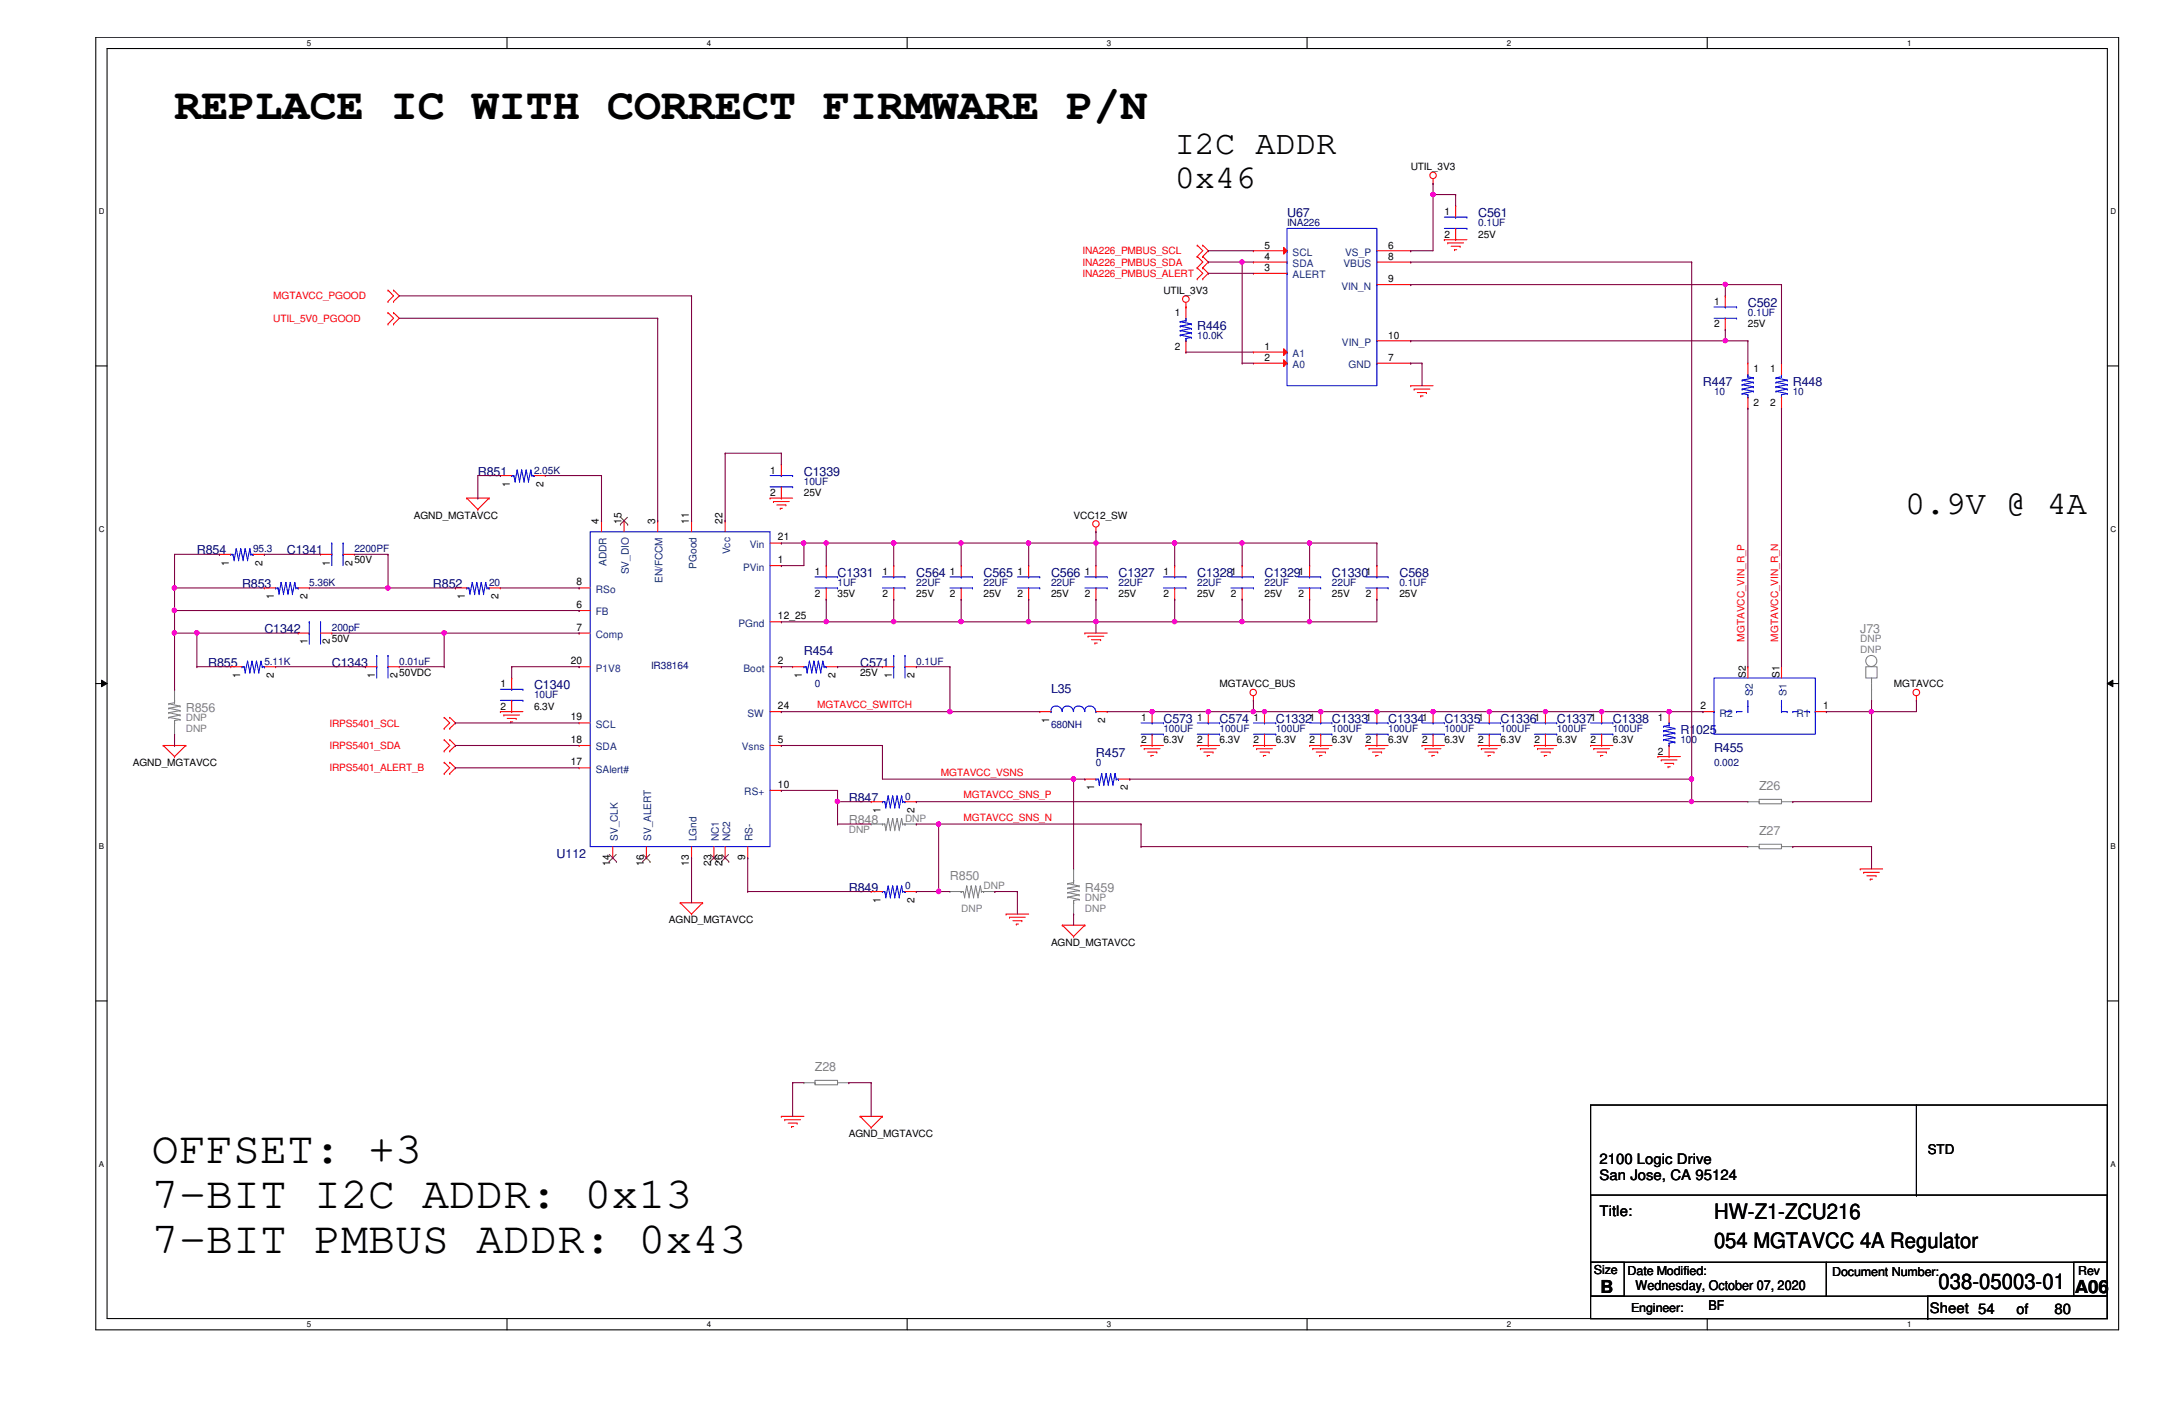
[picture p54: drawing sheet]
<svg xmlns="http://www.w3.org/2000/svg" width="432mm" height="279mm" viewBox="0 0 432 279" stroke-linecap="round" stroke-linejoin="round" font-family="sans-serif">
<defs><g id="words">
<g font-size="8.9">
<text x="34.7" y="23.7">REPLACE IC WITH CORRECT FIRMWARE P/N</text>
<text x="30.2" y="231.4">OFFSET: +3</text>
<text x="30.2" y="240.3">7-BIT I2C ADDR: 0x13</text>
<text x="30.2" y="249.2">7-BIT PMBUS ADDR: 0x43</text>
</g>
<g font-size="6.7">
<text x="233.6" y="30.6">I2C ADDR</text>
<text x="233.6" y="37.3">0x46</text>
<text x="378.9" y="102.1">0.9V @ 4A</text>
</g>
<g font-size="4.2">
<text x="340.9" y="242.4">HW-Z1-ZCU216</text>
<text x="340.9" y="248.2">054 MGTAVCC 4A Regulator</text>
<text x="385.6" y="256.4">038-05003-01</text>
</g>
<g font-size="3.6">
<text x="318.3" y="257">B</text>
<text x="412.7" y="257">A06</text>
</g>
<g font-size="2.9">
<text x="318.1" y="231.5">2100 Logic Drive</text>
<text x="318.1" y="234.7">San Jose, CA 95124</text>
<text x="318.1" y="241.8">Title:</text>
<text x="383.8" y="261">Sheet 54</text>
<text x="401.1" y="261.2">of</text>
<text x="408.6" y="261.2">80</text>
</g>
<g font-size="2.7">
<text x="383.4" y="229.5">STD</text>
<text x="325.3" y="256.6">Wednesday, October 07, 2020</text>
<text x="339.8" y="260.6">BF</text>
</g>
<g font-size="2.5" fill="#000080">
<text x="256" y="43.2">U67</text>
<text x="294" y="43.2">C561</text>
<text x="238.1" y="65.5">R446</text>
<text x="347.6" y="61.1">C562</text>
<text x="338.7" y="76.7">R447</text>
<text x="356.6" y="76.7">R448</text>
<text x="95" y="94.6">R851</text>
<text x="159.9" y="94.6">C1339</text>
<text x="39.2" y="110.2">R854</text>
<text x="57.1" y="110.2">C1341</text>
<text x="48.1" y="117">R853</text>
<text x="86.1" y="117">R852</text>
<text x="166.6" y="114.7">C1331</text>
<text x="182.2" y="114.7">C564</text>
<text x="195.6" y="114.7">C565</text>
<text x="209" y="114.7">C566</text>
<text x="222.5" y="114.7">C1327</text>
<text x="238.1" y="114.7">C1328</text>
<text x="251.5" y="114.7">C1329</text>
<text x="264.9" y="114.7">C1330</text>
<text x="278.3" y="114.7">C568</text>
<text x="52.6" y="125.9">C1342</text>
<text x="159.9" y="130.3">R454</text>
<text x="41.4" y="132.6">R855</text>
<text x="66" y="132.6">C1343</text>
<text x="106.2" y="137.1">C1340</text>
<text x="171.1" y="132.6">C571</text>
<text x="209" y="137.8">L35</text>
<text x="231.4" y="143.8">C573</text>
<text x="242.6" y="143.8">C574</text>
<text x="253.7" y="143.8">C1332</text>
<text x="264.9" y="143.8">C1333</text>
<text x="276.1" y="143.8">C1334</text>
<text x="287.3" y="143.8">C1335</text>
<text x="298.4" y="143.8">C1336</text>
<text x="309.6" y="143.8">C1337</text>
<text x="320.8" y="143.8">C1338</text>
<text x="334.2" y="146">R1025</text>
<text x="340.9" y="149.6">R455</text>
<text x="218" y="150.5">R457</text>
<text x="168.8" y="159.4">R847</text>
<text x="110.7" y="170.6">U112</text>
<text x="168.8" y="177.3">R849</text>
</g>
<g font-size="2.5" fill="#808080">
<text x="370" y="125.9">J73</text>
<text x="37" y="141.5">R856</text>
<text x="349.9" y="157.2">Z26</text>
<text x="168.8" y="163.9">R848</text>
<text x="349.9" y="166.1">Z27</text>
<text x="188.9" y="175">R850</text>
<text x="215.8" y="177.3">R459</text>
<text x="162.1" y="213.1">Z28</text>
</g>
<g font-size="2.5">
<text x="317" y="253.3">Size</text>
<text x="323.7" y="253.5">Date Modified:</text>
<text x="364.4" y="253.7">Document Number:</text>
<text x="413.3" y="253.5">Rev</text>
<text x="324.4" y="260.9">Engineer:</text>
</g>
<g font-size="2">
<text x="280.6" y="33.8">UTIL_3V3</text>
<text x="287.3" y="42.8">1</text>
<text x="287.3" y="47.2">2</text>
<text x="294" y="47.2">25V</text>
<text x="251.5" y="53.9">3</text>
<text x="251.5" y="51.7">4</text>
<text x="251.5" y="49.5">5</text>
<text x="276.1" y="49.5">6</text>
<text x="276.1" y="51.7">8</text>
<text x="231.4" y="58.4">UTIL_3V3</text>
<text x="276.1" y="56.2">9</text>
<text x="233.6" y="62.9">1</text>
<text x="340.9" y="60.7">1</text>
<text x="340.9" y="65.1">2</text>
<text x="347.6" y="65.1">25V</text>
<text x="233.6" y="69.6">2</text>
<text x="251.5" y="69.6">1</text>
<text x="251.5" y="71.8">2</text>
<text x="276.1" y="71.8">7</text>
<text x="276.1" y="67.4">10</text>
<text x="348.7" y="74">1</text>
<text x="352.1" y="74">1</text>
<text x="348.7" y="80.8">2</text>
<text x="352.1" y="80.8">2</text>
<text x="153.2" y="94.2">1</text>
<text x="101.4" y="96.8" transform="rotate(-90 101.4 96.8)">1</text>
<text x="108.1" y="96.8" transform="rotate(-90 108.1 96.8)">2</text>
<text x="153.2" y="98.6">2</text>
<text x="159.9" y="98.6">25V</text>
<text x="82.3" y="103.1">AGND_MGTAVCC</text>
<text x="119.1" y="104.2" transform="rotate(-90 119.1 104.2)">4</text>
<text x="123.6" y="104.2" transform="rotate(-90 123.6 104.2)">15</text>
<text x="130.3" y="104.2" transform="rotate(-90 130.3 104.2)">3</text>
<text x="137" y="104.2" transform="rotate(-90 137 104.2)">11</text>
<text x="143.7" y="104.2" transform="rotate(-90 143.7 104.2)">22</text>
<text x="154.7" y="107.5">21</text>
<text x="213.5" y="103.1">VCC12_SW</text>
<text x="45.5" y="112.5" transform="rotate(-90 45.5 112.5)">1</text>
<text x="52.2" y="112.5" transform="rotate(-90 52.2 112.5)">2</text>
<text x="65.6" y="112.5" transform="rotate(-90 65.6 112.5)">1</text>
<text x="70.1" y="112.5" transform="rotate(-90 70.1 112.5)">2</text>
<text x="70.5" y="112.1">50V</text>
<text x="154.7" y="112">1</text>
<text x="54.4" y="119.2" transform="rotate(-90 54.4 119.2)">1</text>
<text x="61.2" y="119.2" transform="rotate(-90 61.2 119.2)">2</text>
<text x="92.5" y="119.2" transform="rotate(-90 92.5 119.2)">1</text>
<text x="99.1" y="119.2" transform="rotate(-90 99.1 119.2)">2</text>
<text x="114.7" y="116.4">8</text>
<text x="162.1" y="114.3">1</text>
<text x="162.1" y="118.7">2</text>
<text x="166.6" y="118.7">35V</text>
<text x="175.5" y="114.3">1</text>
<text x="175.5" y="118.7">2</text>
<text x="182.2" y="118.7">25V</text>
<text x="188.9" y="114.3">1</text>
<text x="188.9" y="118.7">2</text>
<text x="195.6" y="118.7">25V</text>
<text x="202.4" y="114.3">1</text>
<text x="202.4" y="118.7">2</text>
<text x="209" y="118.7">25V</text>
<text x="215.8" y="114.3">1</text>
<text x="215.8" y="118.7">2</text>
<text x="222.5" y="118.7">25V</text>
<text x="231.4" y="114.3">1</text>
<text x="231.4" y="118.7">2</text>
<text x="238.1" y="118.7">25V</text>
<text x="244.8" y="114.3">1</text>
<text x="244.8" y="118.7">2</text>
<text x="251.5" y="118.7">25V</text>
<text x="258.2" y="114.3">1</text>
<text x="258.2" y="118.7">2</text>
<text x="264.9" y="118.7">25V</text>
<text x="271.7" y="114.3">1</text>
<text x="271.7" y="118.7">2</text>
<text x="278.3" y="118.7">25V</text>
<text x="114.7" y="125.4">7</text>
<text x="114.7" y="120.9">6</text>
<text x="154.7" y="123.1">12_25</text>
<text x="61.2" y="128.1" transform="rotate(-90 61.2 128.1)">1</text>
<text x="65.6" y="128.1" transform="rotate(-90 65.6 128.1)">2</text>
<text x="66" y="127.7">50V</text>
<text x="47.8" y="134.8" transform="rotate(-90 47.8 134.8)">1</text>
<text x="54.4" y="134.8" transform="rotate(-90 54.4 134.8)">2</text>
<text x="74.5" y="134.8" transform="rotate(-90 74.5 134.8)">1</text>
<text x="79" y="134.8" transform="rotate(-90 79 134.8)">2</text>
<text x="79.4" y="134.4">50VDC</text>
<text x="99.5" y="136.7">1</text>
<text x="113.5" y="132.1">20</text>
<text x="154.7" y="132.1">2</text>
<text x="159.5" y="134.8" transform="rotate(-90 159.5 134.8)">1</text>
<text x="166.2" y="134.8" transform="rotate(-90 166.2 134.8)">2</text>
<text x="171.1" y="134.4">25V</text>
<text x="177.4" y="134.8" transform="rotate(-90 177.4 134.8)">1</text>
<text x="181.9" y="134.8" transform="rotate(-90 181.9 134.8)">2</text>
<text x="242.6" y="136.7">MGTAVCC_BUS</text>
<text x="347.3" y="134.8" transform="rotate(-90 347.3 134.8)">S2</text>
<text x="353.9" y="134.8" transform="rotate(-90 353.9 134.8)">S1</text>
<text x="376.7" y="136.7">MGTAVCC</text>
<text x="99.5" y="141.1">2</text>
<text x="106.2" y="141.1">6.3V</text>
<text x="113.5" y="143.3">19</text>
<text x="154.7" y="141">24</text>
<text x="208.7" y="143.8" transform="rotate(-90 208.7 143.8)">1</text>
<text x="219.8" y="143.8" transform="rotate(-90 219.8 143.8)">2</text>
<text x="226.9" y="143.3">1</text>
<text x="238.1" y="143.3">1</text>
<text x="249.3" y="143.3">1</text>
<text x="260.5" y="143.3">1</text>
<text x="271.7" y="143.3">1</text>
<text x="282.8" y="143.3">1</text>
<text x="294" y="143.3">1</text>
<text x="305.2" y="143.3">1</text>
<text x="316.4" y="143.3">1</text>
<text x="329.7" y="143.3">1</text>
<text x="338.2" y="141">2</text>
<text x="362.6" y="141">1</text>
<text x="113.5" y="147.7">18</text>
<text x="154.7" y="147.7">5</text>
<text x="226.9" y="147.8">2</text>
<text x="231.4" y="147.8">6.3V</text>
<text x="238.1" y="147.8">2</text>
<text x="242.6" y="147.8">6.3V</text>
<text x="249.3" y="147.8">2</text>
<text x="253.7" y="147.8">6.3V</text>
<text x="260.5" y="147.8">2</text>
<text x="264.9" y="147.8">6.3V</text>
<text x="271.7" y="147.8">2</text>
<text x="276.1" y="147.8">6.3V</text>
<text x="282.8" y="147.8">2</text>
<text x="287.3" y="147.8">6.3V</text>
<text x="294" y="147.8">2</text>
<text x="298.4" y="147.8">6.3V</text>
<text x="305.2" y="147.8">2</text>
<text x="309.6" y="147.8">6.3V</text>
<text x="316.4" y="147.8">2</text>
<text x="320.8" y="147.8">6.3V</text>
<text x="26.4" y="152.3">AGND_MGTAVCC</text>
<text x="113.5" y="152.2">17</text>
<text x="329.7" y="150.1">2</text>
<text x="154.7" y="156.7">10</text>
<text x="175.1" y="161.6" transform="rotate(-90 175.1 161.6)">1</text>
<text x="181.9" y="161.6" transform="rotate(-90 181.9 161.6)">2</text>
<text x="217.6" y="157.2" transform="rotate(-90 217.6 157.2)">1</text>
<text x="224.3" y="157.2" transform="rotate(-90 224.3 157.2)">2</text>
<text x="121.4" y="172.1" transform="rotate(-90 121.4 172.1)">14</text>
<text x="128.1" y="172.1" transform="rotate(-90 128.1 172.1)">16</text>
<text x="137" y="172.1" transform="rotate(-90 137 172.1)">13</text>
<text x="141.5" y="172.1" transform="rotate(-90 141.5 172.1)">23</text>
<text x="143.7" y="172.1" transform="rotate(-90 143.7 172.1)">26</text>
<text x="148.2" y="171" transform="rotate(-90 148.2 171)">9</text>
<text x="175.1" y="179.5" transform="rotate(-90 175.1 179.5)">1</text>
<text x="181.9" y="179.5" transform="rotate(-90 181.9 179.5)">2</text>
<text x="133.1" y="183.6">AGND_MGTAVCC</text>
<text x="209" y="188">AGND_MGTAVCC</text>
<text x="168.8" y="226.1">AGND_MGTAVCC</text>
</g>
<g font-size="2" fill="#000080">
<text x="256" y="45">INA226</text>
<text x="294" y="45">0.1UF</text>
<text x="347.6" y="62.9">0.1UF</text>
<text x="238.1" y="67.4">10.0K</text>
<text x="340.9" y="78.5">10</text>
<text x="356.6" y="78.5">10</text>
<text x="106.2" y="94.2">2.05K</text>
<text x="159.9" y="96.4">10UF</text>
<text x="50.3" y="109.8">95.3</text>
<text x="70.5" y="109.8">2200PF</text>
<text x="61.5" y="116.5">5.36K</text>
<text x="97.3" y="116.5">20</text>
<text x="166.6" y="116.5">1UF</text>
<text x="182.2" y="116.5">22UF</text>
<text x="195.6" y="116.5">22UF</text>
<text x="209" y="116.5">22UF</text>
<text x="222.5" y="116.5">22UF</text>
<text x="238.1" y="116.5">22UF</text>
<text x="251.5" y="116.5">22UF</text>
<text x="264.9" y="116.5">22UF</text>
<text x="278.3" y="116.5">0.1UF</text>
<text x="66" y="125.5">200pF</text>
<text x="52.6" y="132.2">5.11K</text>
<text x="79.4" y="132.2">0.01uF</text>
<text x="129.5" y="133.1">IR38164</text>
<text x="162.1" y="136.7">0</text>
<text x="182.2" y="132.2">0.1UF</text>
<text x="106.2" y="138.9">10UF</text>
<text x="209" y="144.7">680NH</text>
<text x="231.4" y="145.6">100UF</text>
<text x="242.6" y="145.6">100UF</text>
<text x="253.7" y="145.6">100UF</text>
<text x="264.9" y="145.6">100UF</text>
<text x="276.1" y="145.6">100UF</text>
<text x="287.3" y="145.6">100UF</text>
<text x="298.4" y="145.6">100UF</text>
<text x="309.6" y="145.6">100UF</text>
<text x="320.8" y="145.6">100UF</text>
<text x="334.2" y="147.8">100</text>
<text x="218" y="152.3">0</text>
<text x="340.9" y="152.3">0.002</text>
<text x="180" y="159">0</text>
<text x="180" y="176.9">0</text>
</g>
<g font-size="2" fill="#f00">
<text x="215.3" y="50.6">INA226_PMBUS_SCL</text>
<text x="215.3" y="52.8">INA226_PMBUS_SDA</text>
<text x="54.4" y="59.5">MGTAVCC_PGOOD</text>
<text x="215.3" y="55.1">INA226_PMBUS_ALERT</text>
<text x="54.4" y="64">UTIL_5V0_PGOOD</text>
<text x="347" y="127.6" transform="rotate(-90 347 127.6)">MGTAVCC_VIN_R_P</text>
<text x="353.7" y="127.6" transform="rotate(-90 353.7 127.6)">MGTAVCC_VIN_R_N</text>
<text x="162.6" y="140.8">MGTAVCC_SWITCH</text>
<text x="65.5" y="144.5">IRPS5401_SCL</text>
<text x="65.5" y="148.9">IRPS5401_SDA</text>
<text x="65.5" y="153.4">IRPS5401_ALERT_B</text>
<text x="187.2" y="154.3">MGTAVCC_VSNS</text>
<text x="191.6" y="158.7">MGTAVCC_SNS_P</text>
<text x="191.6" y="163.2">MGTAVCC_SNS_N</text>
</g>
<g font-size="2" fill="#004080">
<text x="257.1" y="53.1">SDA</text>
<text x="257.1" y="50.8">SCL</text>
<text x="267.2" y="53.1">VBUS</text>
<text x="267.5" y="50.8">VS_P</text>
<text x="257.1" y="55.3">ALERT</text>
<text x="266.8" y="57.6">VIN_N</text>
<text x="257.1" y="71">A1</text>
<text x="266.9" y="68.7">VIN_P</text>
<text x="257.1" y="73.2">A0</text>
<text x="268.2" y="73.2">GND</text>
<text x="120.6" y="112.5" transform="rotate(-90 120.6 112.5)">ADDR</text>
<text x="138.5" y="113.1" transform="rotate(-90 138.5 113.1)">PGood</text>
<text x="145.2" y="110.2" transform="rotate(-90 145.2 110.2)">Vcc</text>
<text x="147.8" y="113.5">PVin</text>
<text x="149.1" y="109">Vin</text>
<text x="118.5" y="117.9">RSo</text>
<text x="125.1" y="114.2" transform="rotate(-90 125.1 114.2)">SV_DIO</text>
<text x="131.8" y="116" transform="rotate(-90 131.8 116)">EN/FCCM</text>
<text x="118.5" y="122.4">FB</text>
<text x="146.9" y="124.6">PGnd</text>
<text x="118.5" y="126.9">Comp</text>
<text x="118.5" y="133.6">P1V8</text>
<text x="147.9" y="133.6">Boot</text>
<text x="148.7" y="142.5">SW</text>
<text x="342" y="142.5">R2</text>
<text x="348.6" y="138.4" transform="rotate(-90 348.6 138.4)">S2</text>
<text x="355.3" y="138.4" transform="rotate(-90 355.3 138.4)">S1</text>
<text x="357.3" y="142.5">R1</text>
<text x="118.5" y="144.7">SCL</text>
<text x="118.5" y="149.2">SDA</text>
<text x="147.5" y="149.2">Vsns</text>
<text x="118.5" y="153.7">SAlert#</text>
<text x="148" y="158.2">RS+</text>
<text x="122.9" y="167.3" transform="rotate(-90 122.9 167.3)">SV_CLK</text>
<text x="129.5" y="167.3" transform="rotate(-90 129.5 167.3)">SV_ALERT</text>
<text x="138.5" y="167.3" transform="rotate(-90 138.5 167.3)">LGnd</text>
<text x="143" y="167.3" transform="rotate(-90 143 167.3)">NC1</text>
<text x="145.2" y="167.3" transform="rotate(-90 145.2 167.3)">NC2</text>
<text x="149.7" y="167.3" transform="rotate(-90 149.7 167.3)">RS-</text>
</g>
<g font-size="2" fill="#808080">
<text x="370" y="127.7">DNP</text>
<text x="370" y="129.9">DNP</text>
<text x="37" y="143.3">DNP</text>
<text x="37" y="145.6">DNP</text>
<text x="168.8" y="165.7">DNP</text>
<text x="180" y="163.4">DNP</text>
<text x="195.6" y="176.9">DNP</text>
<text x="215.8" y="179.1">DNP</text>
<text x="191.2" y="181.4">DNP</text>
<text x="215.8" y="181.4">DNP</text>
</g>
<g font-size="1.6">
<text x="61" y="9.1">5</text>
<text x="140.6" y="9.1">4</text>
<text x="220.2" y="9.1">3</text>
<text x="299.7" y="9.1">2</text>
<text x="379.3" y="9.1">1</text>
<text x="19.6" y="42.6">D</text>
<text x="419.7" y="42.6">D</text>
<text x="19.6" y="105.7">C</text>
<text x="419.7" y="105.7">C</text>
<text x="19.6" y="168.9">B</text>
<text x="419.7" y="168.9">B</text>
<text x="19.6" y="232">A</text>
<text x="419.7" y="232">A</text>
<text x="61" y="263.9">5</text>
<text x="140.6" y="263.9">4</text>
<text x="220.2" y="263.9">3</text>
<text x="299.7" y="263.9">2</text>
<text x="379.3" y="263.9">1</text>
</g>
</g></defs>
<path d="M19.1 7.4h402.3v257.1h-402.3zM21.3 9.7h397.8v252.5h-397.8z" fill="none" stroke="#000" stroke-width=".21"/>
<g fill="#fff">
<path d="M61 7.7h.9v1.7h-.9z"/>
<path d="M61 262.5h.9v1.7h-.9z"/>
</g>
<path d="M100.8 7.4v2.3M100.8 262.2v2.3" fill="none" stroke="#000" stroke-width=".21"/>
<g fill="#fff">
<path d="M140.6 7.7h.9v1.7h-.9z"/>
<path d="M140.6 262.5h.9v1.7h-.9z"/>
</g>
<path d="M180.4 7.4v2.3M180.4 262.2v2.3" fill="none" stroke="#000" stroke-width=".21"/>
<g fill="#fff">
<path d="M220.2 7.7h.9v1.7h-.9z"/>
<path d="M220.2 262.5h.9v1.7h-.9z"/>
</g>
<path d="M260 7.4v2.3M260 262.2v2.3" fill="none" stroke="#000" stroke-width=".21"/>
<g fill="#fff">
<path d="M299.7 7.7h.9v1.7h-.9z"/>
<path d="M299.7 262.5h.9v1.7h-.9z"/>
</g>
<path d="M339.6 7.4v2.3M339.6 262.2v2.3" fill="none" stroke="#000" stroke-width=".21"/>
<g fill="#fff">
<path d="M379.3 7.7h.9v1.7h-.9z"/>
<path d="M379.3 262.5h.9v1.7h-.9z"/>
<path d="M19.6 41.2h1.2v1.8h-1.2z"/>
<path d="M419.7 41.2h1.2v1.8h-1.2z"/>
<path d="M19.6 104.3h1.2v1.8h-1.2z"/>
<path d="M419.7 104.3h1.2v1.8h-1.2z"/>
</g>
<path d="M19.1 72.8h2.2M419.1 72.8h2.3" fill="none" stroke="#000" stroke-width=".21"/>
<g fill="#fff">
<path d="M19.6 167.5h1.1v1.7h-1.1z"/>
<path d="M419.7 167.5h1.1v1.7h-1.1z"/>
</g>
<path d="M19.1 135.9h2.2M419.1 135.9h2.3" fill="none" stroke="#000" stroke-width=".21"/>
<path d="M20.2 135.3l1.1 .6-1.1 .7zM419.1 135.9l1.1-.6v1.3z" fill="#000"/>
<path d="M20.2 135.3l1.1 .6-1.1 .7zM419.1 135.9l1.1-.6v1.3z" fill="none" stroke="#000" stroke-width=".2"/>
<g fill="#fff">
<path d="M19.6 230.6h1.1v1.8h-1.1z"/>
<path d="M419.7 230.6h1.1v1.8h-1.1z"/>
</g>
<g fill="none" stroke="#000" stroke-width=".21">
<path d="M19.1 199.1h2.2M419.1 199.1h2.3M316.4 219.8h102.7v42.4h-102.7zM381.2 219.8v17.9M316.4 237.7h102.7v13.3h-102.7zM381.2 237.7h.1M316.4 251h46.9v6.8h-46.9zM316.4 251h6.6v6.8h-6.6zM363.3 251h55.8v6.8h-55.8zM383.4 257.8h35.7v4.4h-35.7zM412.5 251h6.6v6.8h-6.6zM316.4 262.2h67"/>
<path d="M383.4 262.2h.1"/>
</g>
<g fill="none" stroke="#f00" stroke-width=".21">
<path d="M285 36.5h.1M285 35.6v.9M77.2 59.9h.1M77.2 57.7h.1M77.2 57.7l1.1 1.1-1.1 1.1M78.3 57.7h.1M78.3 59.9h.1M78.3 57.7l1.1 1.1-1.1 1.1M238.1 51h.1M238.1 48.8h.1M238.1 53.3h.1M238.1 55.5h.1"/>
<path d="M238.1 48.8l1.1 1.1-1.1 1.1M238.1 51l1.1 1.1-1.1 1.2M238.1 53.3l1.1 1.1-1.1 1.1M239.2 48.8h.1M239.2 51h.1M239.2 53.3h.1M239.2 55.5h.1M239.2 48.8l1.1 1.1-1.1 1.1M239.2 51l1.1 1.1-1.1 1.2M239.2 53.3l1.1 1.1-1.1 1.1M287.3 47.7h.1M287.3 47.7h4.5"/>
<path d="M288 48.3h.1M288 48.3h3.1M288.6 49h1.8M289.3 49.7h.1M289.3 49.7h.4M289.5 40.9h.1M289.5 47.7h.1M289.5 40.9v2.3M289.5 45.4v2.3M290.4 49h.1M77.2 64.4h.1M77.2 62.2h.1"/>
<path d="M77.2 62.2l1.1 1.1-1.1 1.1M78.3 62.2h.1M78.3 64.4h.1M78.3 62.2l1.1 1.1-1.1 1.1M235.9 61h.1M235.9 70h.1M235.9 60.2v3.1M235.9 67.8v2.2M280.6 76.7h.1M280.6 76.7h4.4M281.3 77.4h.1M281.3 77.4h3.1"/>
<path d="M281.9 78.1h1.8M282.6 78.7h.1M282.6 78.7h.4M283.7 78.1h.1M347.6 72.2h.1M347.6 72.2v2.3M347.6 79v2.2M354.3 72.2h.1M354.3 72.2v2.3M354.3 79v2.2M92.8 99.1h.1M92.8 99.1h4.5"/>
<path d="M92.8 99.1l2.2 2.2M97.3 99.1h.1M97.3 99.1l-2.3 2.2M99.5 94.6h.1M99.5 94.6h2.3M106.2 94.6h2.3M108.5 94.6h.1M153.2 99.1h.1M153.2 99.1h4.4M153.8 99.7h.1M153.8 99.7h3.2M155.4 92.4h.1"/>
<path d="M155.4 99.1h.1M155.4 92.4v2.2M155.4 96.8v2.3M347.6 81.2h.1M354.3 81.2h.1M43.6 110.2h.1M43.6 110.2h2.3M50.3 110.2h2.3M52.6 116.9h.1M52.6 110.2h.1M52.6 116.9h2.2M59.3 116.9h2.2"/>
<path d="M61.5 116.9h.1M95 101.3h.1M115.2 116.9h.1M115.2 116.9h2.2M119.6 103.5h.1M119.6 103.5v2.2M124.1 103.5h.1M124.1 103.5v2.2M130.8 103.5h.1M130.8 103.5v2.2M137.5 103.5h.1M137.5 103.5v2.2"/>
<path d="M144.2 103.5h.1M144.2 103.5v2.2M153.2 108h2.2M153.2 112.5h2.2M154.5 100.4h1.8M155.2 101.1h.1M155.2 101.1h.4M155.4 108h.1M155.4 112.5h.1M156.3 100.4h.1M164.3 112.5h.1M164.3 119.2h.1"/>
<path d="M164.3 112.5v2.2M164.3 116.9v2.3M177.8 112.5h.1M177.8 119.2h.1M177.8 112.5v2.2M177.8 116.9v2.3M191.2 112.5h.1M191.2 119.2h.1M191.2 112.5v2.2M191.2 116.9v2.3M204.6 112.5h.1M204.6 119.2h.1"/>
<path d="M204.6 112.5v2.2M204.6 116.9v2.3M218 105.7h.1M218 104.9v.8M233.6 112.5h.1M233.6 119.2h.1M233.6 112.5v2.2M233.6 116.9v2.3M247.1 112.5h.1M247.1 119.2h.1M247.1 112.5v2.2M247.1 116.9v2.3"/>
<path d="M45.9 132.6h.1M45.9 132.6h2.2M52.6 132.6h2.2M54.8 132.6h.1M59.3 125.9h.1M59.3 125.9h2.2M63.8 125.9h2.2M66 125.9h.1M101.8 134.8h.1M101.8 134.8v2.3M101.8 139.3v2.2M115.2 125.9h.1"/>
<path d="M115.2 121.4h.1M115.2 132.6h.1M115.2 125.9h2.2M115.2 121.4h2.2M115.2 132.6h2.2M153.2 123.7h2.2M153.2 132.6h2.2M155.4 123.7h.1M155.4 132.6h.1M175.5 132.6h.1M175.5 132.6h2.3M180 132.6h2.2"/>
<path d="M182.2 132.6h.1M215.8 125.9h.1M215.8 125.9h4.4M216.4 126.5h.1M216.4 126.5h3.1M217.1 127.2h1.8M217.8 127.9h.1M217.8 127.9h.4M218.9 127.2h.1M249.3 139.3h.1M249.3 138.4v.9M381.2 139.3h.1"/>
<path d="M381.2 138.4v.9M32.5 148.3h.1M32.5 148.3h4.5M32.5 148.3l2.2 2.2M34.7 150.5h.1M37 148.3h.1M37 148.3l-2.3 2.2M88.3 144.9h.1M88.3 142.7h.1M88.3 149.4h.1M88.3 147.1h.1M88.3 153.8h.1"/>
<path d="M88.3 151.6h.1M88.3 142.7l1.2 1.1-1.2 1.1M88.3 147.1l1.2 1.2-1.2 1.1M88.3 151.6l1.2 1.1-1.2 1.1M89.5 142.7h.1M89.5 144.9h.1M89.5 147.1h.1M89.5 149.4h.1M89.5 151.6h.1M89.5 153.8h.1M89.5 142.7l1.1 1.1-1.1 1.1M89.5 147.1l1.1 1.2-1.1 1.1"/>
<path d="M89.5 151.6l1.1 1.1-1.1 1.1M99.5 141.5h.1M99.5 141.5h4.5M100.2 142.2h.1M100.2 142.2h3.1M100.9 142.9h1.8M101.6 143.6h.1M101.6 143.6h.4M101.8 141.5h.1M102.7 142.9h.1M115.2 143.8h.1M115.2 148.3h.1"/>
<path d="M115.2 152.7h.1M115.2 148.3h2.2M115.2 143.8h2.2M115.2 152.7h2.2M153.2 148.3h2.2M153.2 141.5h2.2M153.2 157.2h2.2M155.4 148.3h.1M155.4 157.2h.1M155.4 141.5h.1M173.3 159.4h.1M173.3 159.4h2.2"/>
<path d="M180 159.4h2.2M182.2 159.4h.1M226.9 148.3h.1M226.9 148.3h4.5M227.6 148.9h.1M227.6 148.9h3.1M228.3 149.6h1.8M228.9 150.2h.1M228.9 150.2h.5M229.2 141.5h.1M229.2 148.3h.1M229.2 141.5v2.3"/>
<path d="M229.2 146v2.3M230.1 149.6h.1M238.1 148.3h.1M238.1 148.3h4.5M238.8 148.9h.1M238.8 148.9h3.1M239.4 149.6h1.9M240.1 150.2h.1M240.1 150.2h.5M240.3 141.5h.1M240.3 148.3h.1M240.3 141.5v2.3"/>
<path d="M240.3 146v2.3M241.3 149.6h.1M249.3 148.3h.1M249.3 148.3h4.4M249.9 148.9h.1M249.9 148.9h3.2M250.6 149.6h1.8M251.3 150.2h.1M251.3 150.2h.5M251.5 141.5h.1M251.5 148.3h.1M251.5 141.5v2.3"/>
<path d="M251.5 146v2.3M252.4 149.6h.1M260.5 148.3h.1M260.5 148.3h4.4M261.1 148.9h.1M261.1 148.9h3.1M261.8 149.6h1.8M262.5 150.2h.1M262.5 150.2h.4M262.7 141.5h.1M262.7 148.3h.1M262.7 141.5v2.3"/>
<path d="M262.7 146v2.3M263.6 149.6h.1M271.7 148.3h.1M271.7 148.3h4.4M272.3 148.9h.1M272.3 148.9h3.1M273 149.6h1.8M273.6 150.2h.1M273.6 150.2h.5M273.9 141.5h.1M273.9 148.3h.1M273.9 141.5v2.3"/>
<path d="M273.9 146v2.3M274.8 149.6h.1M282.8 148.3h.1M282.8 148.3h4.5M283.5 148.9h.1M283.5 148.9h3.1M284.1 149.6h1.9M284.8 150.2h.1M284.8 150.2h.5M286 149.6h.1M294 148.3h.1M294 148.3h4.5"/>
<path d="M294.6 148.9h.1M294.6 148.9h3.2M295.3 149.6h1.8M296 150.2h.1M296 150.2h.5M297.1 149.6h.1M305.2 148.3h.1M305.2 148.3h4.4M305.8 148.9h.1M305.8 148.9h3.1M306.5 149.6h1.8M307.2 150.2h.1"/>
<path d="M307.2 150.2h.4M307.4 141.5h.1M307.4 148.3h.1M307.4 141.5v2.3M307.4 146v2.3M308.3 149.6h.1M316.4 148.3h.1M316.4 148.3h4.4M317 148.9h.1M317 148.9h3.1M317.7 149.6h1.8M318.3 150.2h.1"/>
<path d="M318.3 150.2h.5M319.5 149.6h.1M329.7 150.5h.1M329.7 150.5h4.5M330.4 151.1h.1M330.4 151.1h3.1M331.1 151.8h1.8M331.8 152.5h.1M331.8 152.5h.4M332 141.5h.1M332 150.5h.1M332 141.5v2.3"/>
<path d="M332 148.3v2.2M332.9 151.8h.1M121.9 170.6h.1M121.9 168.4v2.2M128.6 170.6h.1M128.6 168.4v2.2M135.3 179.5h.1M135.3 179.5h4.4M135.3 179.5l2.2 2.3M137.5 170.6h.1M137.5 168.4v2.2M139.7 179.5h.1"/>
<path d="M139.7 179.5l-2.2 2.3M142 170.6h.1M142 168.4v2.2M144.2 170.6h.1M144.2 168.4v2.2M148.7 170.6h.1M148.7 168.4v2.2M370 172.8h.1M370 172.8h4.4M370.7 173.5h.1M370.7 173.5h3.1M371.3 174.2h1.8"/>
<path d="M372 174.8h.1M372 174.8h.4M373.1 174.2h.1M137.5 181.8h.1M200.1 181.8h.1M200.1 181.8h4.5M200.8 182.4h.1M200.8 182.4h3.1M201.5 183.1h1.7M202.1 183.8h.1M202.1 183.8h.5M203.2 183.1h.1"/>
<path d="M211.3 184h.1M211.3 184h4.5M211.3 184l2.2 2.2M213.5 186.2h.1M215.8 184h.1M215.8 184l-2.3 2.2M155.4 222h.1M155.4 222h4.5M156.1 222.7h.1M156.1 222.7h3.1M156.8 223.4h1.7M157.4 224h.1"/>
<path d="M157.4 224h.5M158.5 223.4h.1M171.1 222h.1M171.1 222h4.4M171.1 222l2.2 2.2M173.3 224.2h.1M175.5 222h.1M175.5 222l-2.2 2.2"/>
<circle cx="285" cy="34.9" r=".64"/>
<circle cx="235.9" cy="59.5" r=".66"/>
<circle cx="218" cy="104.2" r=".64"/>
<circle cx="249.3" cy="137.7" r=".64"/>
<circle cx="381.1" cy="137.7" r=".66"/>
</g>
<g fill="none" stroke="#808080" stroke-width=".21">
<path d="M33.6 140h.1M33.6 140l2.2 .4M34.7 139.3h.1M34.7 139.7h.1M34.7 137.1h.1M34.7 137.1v2.6M34.7 139.7l-1.1 .3M371.1 132.6h2.2v2.2h-2.2zM372.2 137.1h.1M372.2 134.8h.1M372.2 139.3h.1M372.2 134.8v4.5"/>
<path d="M33.6 142.7h.1M33.6 141.7h.1M33.6 140.8h.1M33.6 142.7l2.2 .4M33.6 141.7l2.2 .5M33.6 140.8l2.2 .5M34.7 143.8h.1M34.7 143.3h.1M34.7 146h.1M34.7 143.3v2.7M35.8 140.4h.1M35.8 143.1h.1"/>
<path d="M35.8 142.2h.1M35.8 141.3h.1M35.8 143.1l-1.1 .2M35.8 142.2l-2.2 .5M35.8 141.3l-2.2 .4M35.8 140.4l-2.2 .4M188.9 177.3h.1M188.9 177.3h2.7M191.2 177.3h.1M191.6 177.3h.1M191.6 177.3l.3 1.1M191.9 178.4h.1"/>
<path d="M192.3 176.2h.1M192.3 176.2l-.4 2.2M192.3 176.2l.4 2.2M192.7 178.4h.1M193.2 176.2h.1M193.2 176.2l.4 2.2M193.2 176.2l-.5 2.2M193.6 178.4h.1M194.1 176.2h.1M194.1 176.2l.4 2.2M194.1 176.2l-.5 2.2M194.5 178.4h.1"/>
<path d="M195 176.2h.1M195 176.2l.2 1.1M195 176.2l-.5 2.2M195.2 177.3h.1M195.2 177.3h2.7M195.6 177.3h.1M197.9 177.3h.1M212.4 178.4h.1M212.4 177.5h.1M212.4 176.6h.1M212.4 175.7h.1M212.4 175.7l2.2 .5"/>
<path d="M212.4 178.4l2.2 .5M212.4 177.5l2.2 .5M212.4 176.6l2.2 .5M213.5 175h.1M213.5 179.5h.1M213.5 179.1h.1M213.5 175.5h.1M213.5 172.8h.1M213.5 172.8v2.7M213.5 179.1v2.7M213.5 175.5l-1.1 .2M214.6 176.2h.1"/>
<path d="M214.6 178.9h.1M214.6 178h.1M214.6 177.1h.1M214.6 178.9l-1.1 .2M214.6 178l-2.2 .4M214.6 177.1l-2.2 .4M214.6 176.2l-2.2 .4M213.5 181.8h.1M159.9 215.3h.1M159.9 215.3h2.2M162.1 214.8h4.5v.9h-4.5zM162.1 215.3h.1"/>
<path d="M166.6 215.3h.1M166.6 215.3h2.2M168.8 215.3h.1"/>
<circle cx="372.2" cy="131.4" r="1.1"/>
</g>
<g fill="none" stroke="#00f" stroke-width=".21">
<path d="M256 45.4h17.9v31.3h-17.9zM256 54.4h.1M256 52.1h.1M256 49.9h.1M273.9 56.6h.1M273.9 52.1h.1M273.9 49.9h.1M287.3 45.4h4.5M287.3 43.2h4.5M289.5 45.4h.1M289.5 43.2h.1M291.8 45.4h.1"/>
<path d="M291.8 43.2h.1M234.7 66.6h.1M234.7 65.7h.1M234.7 64.9h.1M234.7 64h.1M234.7 64l2.3 .4M234.7 66.6l2.3 .5M234.7 65.7l2.3 .5M234.7 64.9l2.3 .4M235.9 63.3h.1M235.9 67.8h.1M235.9 67.3h.1"/>
<path d="M235.9 63.8h.1M235.9 63.3v.5M235.9 67.3v.5M235.9 63.8l-1.2 .2M237 64.4h.1M237 67.1h.1M237 66.2h.1M237 65.3h.1M237 67.1l-1.1 .2M237 66.2l-2.3 .4M237 65.3l-2.3 .4M237 64.4l-2.3 .5"/>
<path d="M256 70h.1M256 72.2h.1M273.9 67.8h.1M273.9 72.2h.1M346.5 75.6h.1M346.5 78.3h.1M346.5 77.4h.1M346.5 76.5h.1M346.5 78.3l1.1 .2M346.5 77.4l2.2 .4M346.5 76.5l2.2 .4M346.5 75.6l2.2 .4"/>
<path d="M347.6 74.5h.1M347.6 79h.1M347.6 78.5h.1M347.6 74.9h.1M347.6 74.5v.4M347.6 78.5v.5M347.6 74.9l1.1 .2M348.7 77.8h.1M348.7 76.9h.1M348.7 76h.1M348.7 75.1h.1M348.7 75.1l-2.2 .5"/>
<path d="M348.7 77.8l-2.2 .5M348.7 76.9l-2.2 .5M348.7 76l-2.2 .5M353.2 77.8h.1M353.2 76.9h.1M353.2 76h.1M353.2 75.1h.1M353.2 75.1l2.3 .5M353.2 77.8l2.3 .5M353.2 76.9l2.3 .5M353.2 76l2.3 .5M354.3 74.5h.1"/>
<path d="M354.3 79h.1M354.3 78.5h.1M354.3 74.9h.1M354.3 74.5v.4M354.3 78.5v.5M354.3 74.9l-1.1 .2M355.5 75.6h.1M355.5 78.3h.1M355.5 77.4h.1M355.5 76.5h.1M355.5 78.3l-1.2 .2M355.5 77.4l-2.3 .4"/>
<path d="M355.5 76.5l-2.3 .4M355.5 75.6l-2.3 .4M101.8 94.6h.1M101.8 94.6h.4M102.2 94.6h.1M102.2 94.6l.2 1.1M102.4 95.7h.1M102.9 93.5h.1M102.9 93.5l-.5 2.2M102.9 93.5l.4 2.2M103.3 95.7h.1M103.8 93.5h.1"/>
<path d="M103.8 93.5l.4 2.2M103.8 93.5l-.5 2.2M104.2 95.7h.1M104.6 93.5h.1M104.6 93.5l.5 2.2M104.6 93.5l-.4 2.2M105.1 95.7h.1M105.6 93.5h.1M105.6 93.5l.2 1.1M105.6 93.5l-.5 2.2M105.8 94.6h.1M105.8 94.6h.4"/>
<path d="M106.2 94.6h.1M153.2 96.8h4.4M153.2 94.6h4.4M155.4 96.8h.1M155.4 94.6h.1M157.6 96.8h.1M157.6 94.6h.1M45.9 110.2h.1M45.9 110.2h.4M46.3 110.2h.1M46.3 110.2l.3 1.1M46.6 111.3h.1"/>
<path d="M47 109.1h.1M47 109.1l-.4 2.2M47 109.1l.5 2.2M47.5 111.3h.1M47.9 109.1h.1M47.9 109.1l.4 2.2M47.9 109.1l-.4 2.2M48.3 111.3h.1M48.8 109.1h.1M48.8 109.1l.4 2.2M48.8 109.1l-.5 2.2M49.2 111.3h.1"/>
<path d="M49.7 109.1h.1M49.7 109.1l.2 1.1M49.7 109.1l-.5 2.2M49.9 110.2h.1M49.9 110.2h.4M50.3 110.2h.1M54.8 116.9h.1M54.8 116.9h.5M55.3 116.9h.1M55.3 116.9l.2 1.2M55.5 118.1h.1M55.9 115.8h.1"/>
<path d="M55.9 115.8l-.4 2.3M55.9 115.8l.5 2.3M56.4 118.1h.1M56.9 115.8h.1M56.9 115.8l.4 2.3M56.9 115.8l-.5 2.3M57.3 118.1h.1M57.7 115.8h.1M57.7 115.8l.5 2.3M57.7 115.8l-.4 2.3M58.2 118.1h.1M58.6 115.8h.1"/>
<path d="M58.6 115.8l.2 1.1M58.6 115.8l-.4 2.3M58.8 116.9h.1M58.8 116.9h.5M59.3 116.9h.1M117.4 105.7h35.8v62.7h-35.8zM162.1 116.9h4.5M162.1 114.7h4.5M164.3 116.9h.1M164.3 114.7h.1M166.6 116.9h.1M166.6 114.7h.1"/>
<path d="M175.5 116.9h4.5M175.5 114.7h4.5M177.8 116.9h.1M177.8 114.7h.1M180 116.9h.1M180 114.7h.1M188.9 116.9h4.5M188.9 114.7h4.5M191.2 116.9h.1M191.2 114.7h.1M193.4 116.9h.1M193.4 114.7h.1"/>
<path d="M202.4 116.9h4.4M202.4 114.7h4.4M204.6 116.9h.1M204.6 114.7h.1M206.8 116.9h.1M206.8 114.7h.1M231.4 116.9h4.5M231.4 114.7h4.5M233.6 116.9h.1M233.6 114.7h.1M235.9 116.9h.1M235.9 114.7h.1"/>
<path d="M244.8 116.9h4.5M244.8 114.7h4.5M247.1 116.9h.1M247.1 114.7h.1M249.3 116.9h.1M249.3 114.7h.1M48.1 132.6h.1M48.1 132.6h.5M48.6 132.6h.1M48.6 132.6l.2 1.1M48.8 133.7h.1M49.2 131.5h.1"/>
<path d="M49.2 131.5l-.4 2.2M49.2 131.5l.5 2.2M49.7 133.7h.1M50.1 131.5h.1M50.1 131.5l.5 2.2M50.1 131.5l-.4 2.2M50.6 133.7h.1M51 131.5h.1M51 131.5l.5 2.2M51 131.5l-.4 2.2M51.5 133.7h.1M51.9 131.5h.1"/>
<path d="M51.9 131.5l.3 1.1M51.9 131.5l-.4 2.2M52.2 132.6h.1M52.2 132.6h.4M52.6 132.6h.1M61.5 125.9h.1M61.5 123.7h.1M61.5 123.7v4.4M63.8 125.9h.1M63.8 123.7h.1M63.8 123.7v4.4M99.5 139.3h4.5"/>
<path d="M99.5 137.1h4.5M101.8 139.3h.1M101.8 137.1h.1M104 139.3h.1M104 137.1h.1M177.8 132.6h.1M177.8 130.3h.1M177.8 130.3v4.5M180 132.6h.1M180 130.3h.1M180 130.3v4.5M175.5 159.4h.1"/>
<path d="M175.5 159.4h.5M176 159.4h.1M176 159.4l.2 1.1M176.7 158.3h.1M176.7 158.3l-.5 2.2M176.7 158.3l.4 2.2M177.5 158.3h.1M177.5 158.3l.5 2.2M177.5 158.3l-.4 2.2M178.4 158.3h.1M178.4 158.3l.5 2.2M178.4 158.3l-.4 2.2"/>
<path d="M179.3 158.3h.1M179.3 158.3l.2 1.1M179.3 158.3l-.4 2.2M179.5 159.4h.1M179.5 159.4h.5M180 159.4h.1M226.9 146h4.5M226.9 143.8h4.5M229.2 146h.1M229.2 143.8h.1M231.4 146h.1M231.4 143.8h.1"/>
<path d="M238.1 146h4.5M238.1 143.8h4.5M240.3 146h.1M240.3 143.8h.1M242.6 146h.1M242.6 143.8h.1M249.3 146h4.4M249.3 143.8h4.4M251.5 146h.1M251.5 143.8h.1M253.7 146h.1M253.7 143.8h.1"/>
<path d="M260.5 146h4.4M260.5 143.8h4.4M262.7 146h.1M262.7 143.8h.1M264.9 146h.1M264.9 143.8h.1M271.7 146h4.4M271.7 143.8h4.4M273.9 146h.1M273.9 143.8h.1M276.1 146h.1M276.1 143.8h.1"/>
<path d="M305.2 146h4.4M305.2 143.8h4.4M307.4 146h.1M307.4 143.8h.1M309.6 146h.1M309.6 143.8h.1M330.9 147.1h.1M330.9 146.2h.1M330.9 145.3h.1M330.9 144.4h.1M330.9 144.4l2.2 .5M330.9 147.1l2.2 .5"/>
<path d="M330.9 146.2l2.2 .5M330.9 145.3l2.2 .5M332 143.8h.1M332 148.3h.1M332 147.8h.1M332 144.2h.1M332 143.8v.4M332 147.8v.5M332 144.2l-1.1 .2M333.1 144.9h.1M333.1 147.6h.1M333.1 146.7h.1"/>
<path d="M333.1 145.8h.1M333.1 147.6l-1.1 .2M333.1 146.7l-2.2 .4M333.1 145.8l-2.2 .4M333.1 144.9l-2.2 .4M176.2 160.5h.1M177.1 160.5h.1M178 160.5h.1M178.9 160.5h.1"/>
</g>
<g fill="none" stroke="#804000" stroke-width=".2">
<path d="M123.4 104.3h.1M123.4 102.9l1.4 1.4M124.8 102.9l-1.4 1.4M124.8 104.3h.1M121.2 171.3h.1M121.2 169.9l1.4 1.4M122.6 169.9l-1.4 1.4M122.6 171.3h.1M127.8 171.3h.1M127.9 169.9l1.4 1.4M129.2 169.9l-1.4 1.4M129.3 171.3h.1"/>
<path d="M141.3 171.3h.1M141.3 169.9l1.4 1.4M142.7 169.9l-1.4 1.4M142.7 171.3h.1M143.5 171.3h.1M143.6 169.9l1.3 1.4M144.9 169.9l-1.4 1.4M144.9 171.3h.1"/>
</g>
<path d="M255.3 69.3l.7 .7-.7 .7z" fill="#f00"/>
<path d="M249.3 70h.1M249.3 70h6.7M255.3 69.3l.7 .7-.7 .7z" fill="none" stroke="#f00" stroke-width=".21"/>
<path d="M255.3 71.5l.7 .7-.7 .7z" fill="#f00"/>
<path d="M249.3 54.4h.1M249.3 52.1h.1M249.3 54.4h6.7M249.3 52.1h6.7M249.3 72.2h.1M249.3 72.2h6.7M255.3 71.5l.7 .7-.7 .7z" fill="none" stroke="#f00" stroke-width=".21"/>
<path d="M255.3 49.2l.7 .7-.7 .6z" fill="#f00"/>
<g fill="none" stroke="#f00" stroke-width=".21">
<path d="M249.3 49.9h.1M249.3 49.9h6.7M255.3 49.2l.7 .7-.7 .6zM273.9 49.9h6.7M273.9 52.1h6.7M273.9 56.6h6.7M280.6 49.9h.1M280.6 52.1h.1M280.6 56.6h.1M343.2 58.8h.1M343.2 58.8v2.2M273.9 72.2h6.7"/>
<path d="M273.9 67.8h6.7M280.6 72.2h.1M280.6 67.8h.1M343.2 65.5h.1M343.2 63.3v2.2M63.8 110.2h.1M63.8 110.2h2.2M68.2 110.2h2.3M70.5 110.2h.1M90.6 116.9h.1M90.6 116.9h2.2M97.3 116.9h2.2"/>
<path d="M99.5 116.9h.1M218 112.5h.1M218 119.2h.1M218 112.5v2.2M218 116.9v2.3M260.5 112.5h.1M260.5 119.2h.1M260.5 112.5v2.2M260.5 116.9v2.3M273.9 112.5h.1M273.9 119.2h.1M273.9 112.5v2.2"/>
<path d="M273.9 116.9v2.3M72.7 132.6h.1M72.7 132.6h2.2M77.2 132.6h2.2M79.4 132.6h.1M157.6 132.6h.1M157.6 132.6h2.3M164.3 132.6h2.3M166.6 132.6h.1M347.6 132.6h.1M347.6 132.6v2.2M354.3 132.6h.1"/>
<path d="M354.3 132.6v2.2M206.8 141.5h.1M206.8 141.5h2.2M215.8 154.9h.1M215.8 154.9h2.2M218 141.5h2.2M220.2 141.5h.1M222.5 154.9h2.2M224.7 154.9h.1M285 141.5h.1M285 148.3h.1M285 141.5v2.3"/>
<path d="M285 146v2.3M296.2 141.5h.1M296.2 148.3h.1M296.2 141.5v2.3M296.2 146v2.3M318.6 141.5h.1M318.6 148.3h.1M318.6 141.5v2.3M318.6 146v2.3M338.7 141.5h.1M338.7 141.5h2.2M361.1 141.5h2.2"/>
<path d="M363.3 141.5h.1M173.3 177.3h.1M173.3 177.3h2.2M180 177.3h2.2M182.2 177.3h.1"/>
</g>
<g fill="none" stroke="#808080" stroke-width=".21">
<path d="M347.6 159.4h.1M347.6 159.4h2.3M349.9 159h4.4v.9h-4.4zM349.9 159.4h.1M354.3 159.4h.1M354.3 159.4h2.3M356.6 159.4h.1M173.3 163.9h.1M173.3 163.9h2.7M175.5 163.9h.1M176 163.9h.1M176 163.9l.2 1.1"/>
<path d="M176.2 165h.1M176.7 162.8h.1M176.7 162.8l-.5 2.2M176.7 162.8l.4 2.2M177.1 165h.1M177.5 162.8h.1M177.5 162.8l.5 2.2M177.5 162.8l-.4 2.2M178 165h.1M178.4 162.8h.1M178.4 162.8l.5 2.2M178.4 162.8l-.4 2.2"/>
<path d="M178.9 165h.1M179.3 162.8h.1M179.3 162.8l.2 1.1M179.3 162.8l-.4 2.2M179.5 163.9h.1M179.5 163.9h2.7M180 163.9h.1M182.2 163.9h.1M347.6 168.4h.1M347.6 168.4h2.3M349.9 167.9h4.4v.9h-4.4zM349.9 168.4h.1"/>
<path d="M354.3 168.4h.1M354.3 168.4h2.3M356.6 168.4h.1"/>
</g>
<g fill="none" stroke="#00f" stroke-width=".21">
<path d="M340.9 63.3h4.5M340.9 61h4.5M343.2 63.3h.1M343.2 61h.1M345.4 63.3h.1M345.4 61h.1M66 110.2h.1M66 108h.1M66 108v4.5M68.2 110.2h.1M68.2 108h.1M68.2 108v4.5"/>
<path d="M92.8 116.9h.1M92.8 116.9h.5M93.3 116.9h.1M93.3 116.9l.2 1.2M93.5 118.1h.1M93.9 115.8h.1M93.9 115.8l-.4 2.3M93.9 115.8l.5 2.3M94.4 118.1h.1M94.8 115.8h.1M94.8 115.8l.5 2.3M94.8 115.8l-.4 2.3"/>
<path d="M95.3 118.1h.1M95.7 115.8h.1M95.7 115.8l.5 2.3M95.7 115.8l-.4 2.3M96.2 118.1h.1M96.6 115.8h.1M96.6 115.8l.3 1.1M96.6 115.8l-.4 2.3M96.9 116.9h.1M96.9 116.9h.4M97.3 116.9h.1M215.8 116.9h4.4"/>
<path d="M215.8 114.7h4.4M218 116.9h.1M218 114.7h.1M220.2 116.9h.1M220.2 114.7h.1M258.2 116.9h4.5M258.2 114.7h4.5M260.5 116.9h.1M260.5 114.7h.1M262.7 116.9h.1M262.7 114.7h.1M271.7 116.9h4.4"/>
<path d="M271.7 114.7h4.4M273.9 116.9h.1M273.9 114.7h.1M276.1 116.9h.1M276.1 114.7h.1M74.9 132.6h.1M74.9 130.3h.1M74.9 130.3v4.5M77.2 132.6h.1M77.2 130.3h.1M77.2 130.3v4.5M159.9 132.6h.1"/>
<path d="M159.9 132.6h.4M160.3 132.6h.1M160.3 132.6l.2 1.1M160.5 133.7h.1M161 131.5h.1M161 131.5l-.5 2.2M161 131.5l.5 2.2M161.5 133.7h.1M161.9 131.5h.1M161.9 131.5l.4 2.2M161.9 131.5l-.4 2.2M162.3 133.7h.1"/>
<path d="M162.8 131.5h.1M162.8 131.5l.4 2.2M162.8 131.5l-.5 2.2M163.2 133.7h.1M163.7 131.5h.1M163.7 131.5l.2 1.1M163.7 131.5l-.5 2.2M163.9 132.6h.1M163.9 132.6h.4M164.3 132.6h.1M340.9 134.8h20.2v11.2h-20.2zM347.6 137.1h.1"/>
<path d="M347.6 139.3v2.2M354.3 137.1h.1M354.3 139.3v2.2M209 141.5h.1M210.1 140.4a.91 .91 0 0 0-1.1 1.1M210.2 140.4a1.11 1.11 0 0 1 1 1.1M212.3 140.4a.9 .9 0 0 0-1 1.1M212.4 140.4a1.09 1.09 0 0 1 1.1 1.1M213.5 141.5a1.1 1.1 0 0 1 1.2-1.1 1.1 1.1 0 0 1 1 1.1M216.8 140.4a.9 .9 0 0 0-1 1.1M216.9 140.4a1.08 1.08 0 0 1 1 1.1M218 154.9h.1"/>
<path d="M218 141.5h.1M218 154.9h.4M218.4 154.9h.1M218.4 154.9l.3 1.1M218.7 156h.1M219.1 153.8h.1M219.1 153.8l-.4 2.2M219.1 153.8l.4 2.2M219.5 156h.1M220 153.8h.1M220 153.8l.4 2.2M220 153.8l-.5 2.2"/>
<path d="M220.4 156h.1M220.9 153.8h.1M220.9 153.8l.5 2.2M220.9 153.8l-.5 2.2M221.4 156h.1M221.8 153.8h.1M221.8 153.8l.2 1.1M221.8 153.8l-.4 2.2M222 154.9h.1M222 154.9h.5M222.5 154.9h.1M282.8 146h4.5"/>
<path d="M282.8 143.8h4.5M285 146h.1M285 143.8h.1M287.3 146h.1M287.3 143.8h.1M294 146h4.5M294 143.8h4.5M296.2 146h.1M296.2 143.8h.1M298.5 146h.1M298.5 143.8h.1M316.4 146h4.4"/>
<path d="M316.4 143.8h4.4M318.6 146h.1M318.6 143.8h.1M320.8 146h.1M320.8 143.8h.1M340.9 141.5h.1M343.2 141.5h.1M343.2 141.5h1.1M345.4 141.5h.1M345.4 141.5h1.1M347.6 140.4h.1M347.6 141.5h.1"/>
<path d="M354.3 140.4h.1M354.3 141.5h.1M354.3 141.5h1.2M355.5 141.5h.1M356.6 141.5h.1M356.6 141.5h1.1M358.8 141.5h1.1M359.9 141.5h.1M361.1 141.5h.1M175.5 177.3h.1M175.5 177.3h.5M176 177.3h.1"/>
<path d="M176 177.3l.2 1.1M176.2 178.4h.1M176.7 176.2h.1M176.7 176.2l-.5 2.2M176.7 176.2l.4 2.2M177.1 178.4h.1M177.5 176.2h.1M177.5 176.2l.5 2.2M177.5 176.2l-.4 2.2M178 178.4h.1M178.4 176.2h.1M178.4 176.2l.5 2.2"/>
<path d="M178.4 176.2l-.4 2.2M178.9 178.4h.1M179.3 176.2h.1M179.3 176.2l.2 1.1M179.3 176.2l-.4 2.2M179.5 177.3h.1M179.5 177.3h.5M180 177.3h.1"/>
</g>
<path d="M191.2 108h.1M191.2 108h13.4" fill="none" stroke="#800040" stroke-width=".21"/>
<circle cx="204.6" cy="108" r=".43" fill="#f0f"/>
<circle cx="204.6" cy="108" r=".43" fill="none" stroke="#f0f" stroke-width=".21"/>
<circle cx="191.1" cy="108" r=".43" fill="#f0f"/>
<circle cx="191.1" cy="108" r=".43" fill="none" stroke="#f0f" stroke-width=".21"/>
<path d="M177.8 108h.1M177.8 119.2h.1M177.8 108h13.4M177.8 108v4.5M177.8 119.2v4.5M191.2 108h.1M191.2 119.2h.1M191.2 108v4.5M191.2 119.2v4.5h-13.4M177.8 123.7h.1" fill="none" stroke="#800040" stroke-width=".21"/>
<circle cx="191.1" cy="123.6" r=".43" fill="#f0f"/>
<circle cx="191.1" cy="123.6" r=".43" fill="none" stroke="#f0f" stroke-width=".21"/>
<path d="M204.6 119.2h.1M204.6 119.2v4.5h-13.4M191.2 123.7h.1" fill="none" stroke="#800040" stroke-width=".21"/>
<circle cx="204.6" cy="123.6" r=".43" fill="#f0f"/>
<circle cx="204.6" cy="123.6" r=".43" fill="none" stroke="#f0f" stroke-width=".21"/>
<path d="M164.3 123.7h.1M164.3 123.7h13.5" fill="none" stroke="#800040" stroke-width=".21"/>
<circle cx="177.7" cy="123.6" r=".44" fill="#f0f"/>
<circle cx="177.7" cy="123.6" r=".44" fill="none" stroke="#f0f" stroke-width=".21"/>
<circle cx="164.3" cy="123.6" r=".43" fill="#f0f"/>
<circle cx="164.3" cy="123.6" r=".43" fill="none" stroke="#f0f" stroke-width=".21"/>
<path d="M155.4 108h.1M155.4 108h4.5" fill="none" stroke="#800040" stroke-width=".21"/>
<circle cx="159.8" cy="108" r=".43" fill="#f0f"/>
<circle cx="159.8" cy="108" r=".43" fill="none" stroke="#f0f" stroke-width=".21"/>
<g fill="none" stroke="#800040" stroke-width=".21">
<path d="M155.4 112.5h.1M159.9 108h.1M159.9 108v4.5h-4.5M159.9 108h4.4M204.6 108h.1M204.6 108h13.4M204.6 108v4.5M218 105.7h.1M218 119.2h.1M218 108h.1M218 105.7v6.8M218 119.2v6.7"/>
<path d="M204.6 123.7h.1M204.6 123.7h13.4M218 123.7h.1M186.7 163.9h.1M186.7 163.9v13.4M157.6 215.3h.1M157.6 215.3v6.7M157.6 215.3h2.3M168.8 215.3h.1M168.8 215.3h4.5M173.3 215.3h.1M173.3 215.3v6.7"/>
</g>
<circle cx="186.7" cy="177.3" r=".44" fill="#f0f"/>
<circle cx="186.7" cy="177.3" r=".44" fill="none" stroke="#f0f" stroke-width=".21"/>
<path d="M182.2 159.4h.1M182.2 159.4h154.3M226.9 163.9h.1M226.9 168.4h.1M226.9 163.9v4.5M226.9 168.4h120.7" fill="none" stroke="#800040" stroke-width=".21"/>
<circle cx="336.4" cy="159.4" r=".43" fill="#f0f"/>
<circle cx="336.4" cy="159.4" r=".43" fill="none" stroke="#f0f" stroke-width=".21"/>
<path d="M175.5 154.9h38M213.5 154.9h.1M220.2 141.5h9M229.2 141.5h.1" fill="none" stroke="#800040" stroke-width=".21"/>
<circle cx="229.1" cy="141.5" r=".43" fill="#f0f"/>
<circle cx="229.1" cy="141.5" r=".43" fill="none" stroke="#f0f" stroke-width=".21"/>
<path d="M166.6 132.6h.1M166.6 132.6h8.9M381.2 139.3h.1M381.2 139.3v2.2h-9M155.4 141.5h.1M155.4 141.5h33.5M372.2 141.5h.1" fill="none" stroke="#800040" stroke-width=".21"/>
<circle cx="372.2" cy="141.5" r=".43" fill="#f0f"/>
<circle cx="372.2" cy="141.5" r=".43" fill="none" stroke="#f0f" stroke-width=".21"/>
<g fill="none" stroke="#800040" stroke-width=".21">
<path d="M336.5 52.1h.1M336.5 52.1v102.8M347.6 81.2h.1M347.6 81.2v51.4M354.3 81.2h.1M354.3 81.2v51.4M372.2 139.3h.1M372.2 139.3v20.1h-15.6M356.6 159.4h.1M372.2 141.5h.1M356.6 168.4h.1M356.6 168.4h15.6"/>
<path d="M372.2 168.4h.1M372.2 168.4v4.4"/>
</g>
<circle cx="336.4" cy="154.9" r=".44" fill="#f0f"/>
<circle cx="336.4" cy="154.9" r=".44" fill="none" stroke="#f0f" stroke-width=".21"/>
<path d="M280.6 52.1h.1M280.6 56.6h.1M280.6 52.1h55.9M280.6 56.6h62.6M343.2 56.6h.1M343.2 56.6v2.2" fill="none" stroke="#800040" stroke-width=".21"/>
<circle cx="343.2" cy="56.6" r=".43" fill="#f0f"/>
<circle cx="343.2" cy="56.6" r=".43" fill="none" stroke="#f0f" stroke-width=".21"/>
<path d="M280.6 67.8h.1M343.2 65.5h.1M343.2 65.5v2.3h-62.6" fill="none" stroke="#800040" stroke-width=".21"/>
<circle cx="343.2" cy="67.7" r=".43" fill="#f0f"/>
<circle cx="343.2" cy="67.7" r=".43" fill="none" stroke="#f0f" stroke-width=".21"/>
<g fill="none" stroke="#800040" stroke-width=".21">
<path d="M285 36.5h.1M285 38.7h.1M285 36.5v13.4h-4.4M285 38.7h4.5M289.5 38.7h.1M289.5 38.7v2.2M280.6 49.9h.1M343.2 56.6h.1M343.2 56.6h11.1M354.3 56.6h.1M354.3 56.6v15.6M280.6 72.2h.1"/>
<path d="M280.6 72.2h2.2M282.8 72.2h.1M282.8 72.2v4.5M343.2 67.8h.1M343.2 67.8h4.4M347.6 67.8h.1M347.6 67.8v4.4"/>
</g>
<circle cx="285" cy="38.7" r=".43" fill="#f0f"/>
<circle cx="285" cy="38.7" r=".43" fill="none" stroke="#f0f" stroke-width=".21"/>
<g fill="none" stroke="#800040" stroke-width=".21">
<path d="M240.3 54.4h.1M240.3 49.9h.1M240.3 52.1h.1M240.3 54.4h9M240.3 49.9h9M240.3 52.1h9M247.1 52.1h.1M247.1 52.1v20.1M235.9 70h.1M235.9 70h13.4M247.1 72.2h.1M247.1 72.2h2.2"/>
<path d="M249.3 139.3h.1M249.3 139.3v2.2M229.2 141.5h11.1M240.3 141.5h.1M336.5 159.4h.1M336.5 159.4h11.1M363.3 141.5h.1M363.3 141.5h8.9"/>
</g>
<circle cx="247" cy="52.1" r=".43" fill="#f0f"/>
<circle cx="247" cy="52.1" r=".43" fill="none" stroke="#f0f" stroke-width=".21"/>
<path d="M240.3 141.5h9M249.3 141.5h.1" fill="none" stroke="#800040" stroke-width=".21"/>
<circle cx="240.3" cy="141.5" r=".43" fill="#f0f"/>
<circle cx="240.3" cy="141.5" r=".43" fill="none" stroke="#f0f" stroke-width=".21"/>
<circle cx="249.3" cy="141.5" r=".43" fill="#f0f"/>
<circle cx="249.3" cy="141.5" r=".43" fill="none" stroke="#f0f" stroke-width=".21"/>
<path d="M218 108h.1M218 108h15.6M273.9 108h.1M273.9 108v4.5" fill="none" stroke="#800040" stroke-width=".21"/>
<circle cx="233.6" cy="108" r=".44" fill="#f0f"/>
<circle cx="233.6" cy="108" r=".44" fill="none" stroke="#f0f" stroke-width=".21"/>
<circle cx="218" cy="108" r=".43" fill="#f0f"/>
<circle cx="218" cy="108" r=".43" fill="none" stroke="#f0f" stroke-width=".21"/>
<path d="M273.9 119.2h.1M273.9 119.2v4.5M218 123.7h.1M218 123.7h15.6" fill="none" stroke="#800040" stroke-width=".21"/>
<circle cx="233.6" cy="123.6" r=".44" fill="#f0f"/>
<circle cx="233.6" cy="123.6" r=".44" fill="none" stroke="#f0f" stroke-width=".21"/>
<circle cx="218" cy="123.6" r=".43" fill="#f0f"/>
<circle cx="218" cy="123.6" r=".43" fill="none" stroke="#f0f" stroke-width=".21"/>
<path d="M182.2 132.6h.1M182.2 132.6h6.7M213.5 154.9h.1M213.5 154.9v17.9" fill="none" stroke="#800040" stroke-width=".21"/>
<circle cx="213.5" cy="154.9" r=".44" fill="#f0f"/>
<circle cx="213.5" cy="154.9" r=".44" fill="none" stroke="#f0f" stroke-width=".21"/>
<g fill="none" stroke="#800040" stroke-width=".21">
<path d="M233.6 108h.1M233.6 119.2h.1M233.6 108v4.5M233.6 119.2v4.5M233.6 108h26.9M247.1 108h.1M247.1 119.2h.1M247.1 119.2v4.5h-13.5M247.1 108v4.5M233.6 123.7h.1M224.7 154.9h.1M224.7 154.9h111.8"/>
<path d="M336.5 154.9h.1M336.5 154.9v4.5"/>
</g>
<circle cx="247" cy="108" r=".43" fill="#f0f"/>
<circle cx="247" cy="108" r=".43" fill="none" stroke="#f0f" stroke-width=".21"/>
<path d="M247.1 123.7h.1M247.1 123.7h13.4" fill="none" stroke="#800040" stroke-width=".21"/>
<circle cx="247" cy="123.6" r=".43" fill="#f0f"/>
<circle cx="247" cy="123.6" r=".43" fill="none" stroke="#f0f" stroke-width=".21"/>
<path d="M260.5 108h.1M260.5 119.2h.1M260.5 108v4.5M260.5 119.2v4.5M260.5 108h13.4" fill="none" stroke="#800040" stroke-width=".21"/>
<circle cx="260.4" cy="108" r=".43" fill="#f0f"/>
<circle cx="260.4" cy="108" r=".43" fill="none" stroke="#f0f" stroke-width=".21"/>
<path d="M260.5 123.7h.1M260.5 123.7h13.4" fill="none" stroke="#800040" stroke-width=".21"/>
<circle cx="260.4" cy="123.6" r=".43" fill="#f0f"/>
<circle cx="260.4" cy="123.6" r=".43" fill="none" stroke="#f0f" stroke-width=".21"/>
<path d="M164.3 108h.1M164.3 108v4.5M164.3 108h13.5" fill="none" stroke="#800040" stroke-width=".21"/>
<circle cx="177.7" cy="108" r=".44" fill="#f0f"/>
<circle cx="177.7" cy="108" r=".44" fill="none" stroke="#f0f" stroke-width=".21"/>
<circle cx="164.3" cy="108" r=".43" fill="#f0f"/>
<circle cx="164.3" cy="108" r=".43" fill="none" stroke="#f0f" stroke-width=".21"/>
<path d="M164.3 119.2h.1M164.3 119.2v4.5h-8.9M155.4 123.7h.1M155.4 132.6h.1M155.4 132.6h2.2M188.9 132.6h.1M188.9 132.6v8.9" fill="none" stroke="#800040" stroke-width=".21"/>
<circle cx="188.9" cy="141.5" r=".44" fill="#f0f"/>
<circle cx="188.9" cy="141.5" r=".44" fill="none" stroke="#f0f" stroke-width=".21"/>
<path d="M155.4 148.3h.1M155.4 157.2h.1M155.4 148.3h20.1M155.4 157.2h11.2M166.6 159.4h.1M166.6 159.4h6.7M175.5 148.3h.1M175.5 148.3v6.6M188.9 141.5h.1M188.9 141.5h17.9M213.5 181.8h.1M213.5 181.8v2.2" fill="none" stroke="#800040" stroke-width=".21"/>
<circle cx="166.6" cy="159.4" r=".44" fill="#f0f"/>
<circle cx="166.6" cy="159.4" r=".44" fill="none" stroke="#f0f" stroke-width=".21"/>
<path d="M166.6 157.2h.1M166.6 159.4h.1M166.6 157.2v6.7M148.7 177.3h.1M148.7 170.6h.1M148.7 177.3h24.6M148.7 170.6v6.7M166.6 163.9h.1M166.6 163.9h6.7M182.2 163.9h.1M182.2 163.9h44.7M186.7 163.9h.1" fill="none" stroke="#800040" stroke-width=".21"/>
<circle cx="186.7" cy="163.9" r=".43" fill="#f0f"/>
<circle cx="186.7" cy="163.9" r=".43" fill="none" stroke="#f0f" stroke-width=".21"/>
<g fill="none" stroke="#800040" stroke-width=".21">
<path d="M90.6 143.8h.1M90.6 148.3h.1M90.6 152.7h.1M90.6 143.8h24.6M90.6 148.3h24.6M90.6 152.7h24.6M251.5 141.5h.1M251.5 141.5h11.2M137.5 170.6h.1M137.5 170.6v8.9M182.2 177.3h.1M182.2 177.3h6.7"/>
<path d="M186.7 177.3h.1M197.9 177.3h.1M197.9 177.3h4.5M202.4 177.3h.1M202.4 177.3v4.5"/>
</g>
<circle cx="251.5" cy="141.5" r=".43" fill="#f0f"/>
<circle cx="251.5" cy="141.5" r=".43" fill="none" stroke="#f0f" stroke-width=".21"/>
<path d="M262.7 141.5h11.2M273.9 141.5h.1" fill="none" stroke="#800040" stroke-width=".21"/>
<circle cx="262.7" cy="141.5" r=".43" fill="#f0f"/>
<circle cx="262.7" cy="141.5" r=".43" fill="none" stroke="#f0f" stroke-width=".21"/>
<circle cx="273.9" cy="141.5" r=".43" fill="#f0f"/>
<circle cx="273.9" cy="141.5" r=".43" fill="none" stroke="#f0f" stroke-width=".21"/>
<path d="M213.5 154.9h2.3M215.8 154.9h.1M249.3 141.5h2.2M251.5 141.5h.1M273.9 141.5h22.3M285 141.5h.1M296.2 141.5h.1" fill="none" stroke="#800040" stroke-width=".21"/>
<circle cx="285" cy="141.5" r=".43" fill="#f0f"/>
<circle cx="285" cy="141.5" r=".43" fill="none" stroke="#f0f" stroke-width=".21"/>
<path d="M296.2 141.5h11.2M307.4 141.5h.1" fill="none" stroke="#800040" stroke-width=".21"/>
<circle cx="296.2" cy="141.5" r=".43" fill="#f0f"/>
<circle cx="296.2" cy="141.5" r=".43" fill="none" stroke="#f0f" stroke-width=".21"/>
<circle cx="307.4" cy="141.5" r=".43" fill="#f0f"/>
<circle cx="307.4" cy="141.5" r=".43" fill="none" stroke="#f0f" stroke-width=".21"/>
<path d="M307.4 141.5h24.6M318.6 141.5h.1M332 141.5h.1" fill="none" stroke="#800040" stroke-width=".21"/>
<circle cx="318.6" cy="141.5" r=".43" fill="#f0f"/>
<circle cx="318.6" cy="141.5" r=".43" fill="none" stroke="#f0f" stroke-width=".21"/>
<circle cx="332" cy="141.5" r=".43" fill="#f0f"/>
<circle cx="332" cy="141.5" r=".43" fill="none" stroke="#f0f" stroke-width=".21"/>
<g fill="none" stroke="#800040" stroke-width=".21">
<path d="M79.4 58.8h58.1M137.5 58.8h.1M137.5 58.8v44.7M79.4 63.3h51.4M130.8 63.3h.1M130.8 63.3v40.2M95 99.1h.1M99.5 94.6h.1M99.5 94.6h-4.5v4.5M108.5 94.6h11.1M119.6 94.6h.1M119.6 94.6v8.9"/>
<path d="M144.2 90.1h.1M144.2 90.1h11.2M144.2 90.1v13.4M155.4 90.1h.1M155.4 90.1v2.3M61.5 116.9h15.7M77.2 116.9h.1M99.5 116.9h15.7M115.2 116.9h.1M119.6 103.5h.1M130.8 103.5h.1M137.5 103.5h.1"/>
<path d="M144.2 103.5h.1M101.8 132.6h.1M101.8 132.6v2.2M101.8 132.6h13.4M115.2 132.6h.1"/>
</g>
<circle cx="77.2" cy="116.9" r=".44" fill="#f0f"/>
<circle cx="77.2" cy="116.9" r=".44" fill="none" stroke="#f0f" stroke-width=".21"/>
<path d="M34.7 116.9h.1M34.7 116.9h17.9M52.6 110.2h.1M52.6 110.2h11.2M70.5 110.2h6.7M77.2 110.2h.1M77.2 116.9h.1M77.2 110.2v6.7M77.2 116.9h13.4M90.6 116.9h.1" fill="none" stroke="#800040" stroke-width=".21"/>
<circle cx="34.7" cy="116.9" r=".43" fill="#f0f"/>
<circle cx="34.7" cy="116.9" r=".43" fill="none" stroke="#f0f" stroke-width=".21"/>
<path d="M34.7 110.2h.1M34.7 110.2v11.2M34.7 110.2h8.9M43.6 110.2h.1M34.7 121.4h.1M34.7 121.4h80.5M115.2 121.4h.1" fill="none" stroke="#800040" stroke-width=".21"/>
<circle cx="34.7" cy="121.4" r=".44" fill="#f0f"/>
<circle cx="34.7" cy="121.4" r=".44" fill="none" stroke="#f0f" stroke-width=".21"/>
<path d="M66 125.9h22.3M88.3 125.9h.1" fill="none" stroke="#800040" stroke-width=".21"/>
<circle cx="88.3" cy="125.9" r=".44" fill="#f0f"/>
<circle cx="88.3" cy="125.9" r=".44" fill="none" stroke="#f0f" stroke-width=".21"/>
<path d="M39.2 125.9h.1M39.2 125.9h20.1M54.8 132.6h17.9M72.7 132.6h.1M79.4 132.6h8.9M88.3 132.6h.1M88.3 125.9h.1M88.3 125.9v6.7M88.3 125.9h26.9M115.2 125.9h.1" fill="none" stroke="#800040" stroke-width=".21"/>
<circle cx="39.2" cy="125.9" r=".43" fill="#f0f"/>
<circle cx="39.2" cy="125.9" r=".43" fill="none" stroke="#f0f" stroke-width=".21"/>
<path d="M34.7 125.9h.1M34.7 121.4h.1M34.7 125.9h4.5M34.7 121.4v4.5M39.2 125.9h.1M39.2 132.6h.1M39.2 125.9v6.7M39.2 132.6h6.7" fill="none" stroke="#800040" stroke-width=".21"/>
<circle cx="34.7" cy="125.9" r=".43" fill="#f0f"/>
<circle cx="34.7" cy="125.9" r=".43" fill="none" stroke="#f0f" stroke-width=".21"/>
<path d="M34.7 137.1h.1M34.7 125.9v11.2M34.7 148.3h.1M34.7 146v2.3M332 141.5h6.7M338.7 141.5h.1" fill="none" stroke="#800040" stroke-width=".21"/>
<circle cx="204.6" cy="108" r=".43" fill="#f0f"/>
<circle cx="204.6" cy="108" r=".43" fill="none" stroke="#f0f" stroke-width=".21"/>
<circle cx="191.1" cy="108" r=".43" fill="#f0f"/>
<circle cx="191.1" cy="108" r=".43" fill="none" stroke="#f0f" stroke-width=".21"/>
<circle cx="191.1" cy="123.6" r=".43" fill="#f0f"/>
<circle cx="191.1" cy="123.6" r=".43" fill="none" stroke="#f0f" stroke-width=".21"/>
<circle cx="204.6" cy="123.6" r=".43" fill="#f0f"/>
<circle cx="204.6" cy="123.6" r=".43" fill="none" stroke="#f0f" stroke-width=".21"/>
<circle cx="177.7" cy="123.6" r=".44" fill="#f0f"/>
<circle cx="177.7" cy="123.6" r=".44" fill="none" stroke="#f0f" stroke-width=".21"/>
<circle cx="164.3" cy="123.6" r=".43" fill="#f0f"/>
<circle cx="164.3" cy="123.6" r=".43" fill="none" stroke="#f0f" stroke-width=".21"/>
<circle cx="159.8" cy="108" r=".43" fill="#f0f"/>
<circle cx="159.8" cy="108" r=".43" fill="none" stroke="#f0f" stroke-width=".21"/>
<circle cx="186.7" cy="177.3" r=".44" fill="#f0f"/>
<circle cx="186.7" cy="177.3" r=".44" fill="none" stroke="#f0f" stroke-width=".21"/>
<circle cx="336.4" cy="159.4" r=".43" fill="#f0f"/>
<circle cx="336.4" cy="159.4" r=".43" fill="none" stroke="#f0f" stroke-width=".21"/>
<circle cx="229.1" cy="141.5" r=".43" fill="#f0f"/>
<circle cx="229.1" cy="141.5" r=".43" fill="none" stroke="#f0f" stroke-width=".21"/>
<circle cx="372.2" cy="141.5" r=".43" fill="#f0f"/>
<circle cx="372.2" cy="141.5" r=".43" fill="none" stroke="#f0f" stroke-width=".21"/>
<circle cx="336.4" cy="154.9" r=".44" fill="#f0f"/>
<circle cx="336.4" cy="154.9" r=".44" fill="none" stroke="#f0f" stroke-width=".21"/>
<circle cx="343.2" cy="56.6" r=".43" fill="#f0f"/>
<circle cx="343.2" cy="56.6" r=".43" fill="none" stroke="#f0f" stroke-width=".21"/>
<circle cx="343.2" cy="67.7" r=".43" fill="#f0f"/>
<circle cx="343.2" cy="67.7" r=".43" fill="none" stroke="#f0f" stroke-width=".21"/>
<circle cx="285" cy="38.7" r=".43" fill="#f0f"/>
<circle cx="285" cy="38.7" r=".43" fill="none" stroke="#f0f" stroke-width=".21"/>
<circle cx="247" cy="52.1" r=".43" fill="#f0f"/>
<circle cx="247" cy="52.1" r=".43" fill="none" stroke="#f0f" stroke-width=".21"/>
<circle cx="240.3" cy="141.5" r=".43" fill="#f0f"/>
<circle cx="240.3" cy="141.5" r=".43" fill="none" stroke="#f0f" stroke-width=".21"/>
<circle cx="249.3" cy="141.5" r=".43" fill="#f0f"/>
<circle cx="249.3" cy="141.5" r=".43" fill="none" stroke="#f0f" stroke-width=".21"/>
<circle cx="233.6" cy="108" r=".44" fill="#f0f"/>
<circle cx="233.6" cy="108" r=".44" fill="none" stroke="#f0f" stroke-width=".21"/>
<circle cx="218" cy="108" r=".43" fill="#f0f"/>
<circle cx="218" cy="108" r=".43" fill="none" stroke="#f0f" stroke-width=".21"/>
<circle cx="233.6" cy="123.6" r=".44" fill="#f0f"/>
<circle cx="233.6" cy="123.6" r=".44" fill="none" stroke="#f0f" stroke-width=".21"/>
<circle cx="218" cy="123.6" r=".43" fill="#f0f"/>
<circle cx="218" cy="123.6" r=".43" fill="none" stroke="#f0f" stroke-width=".21"/>
<circle cx="213.5" cy="154.9" r=".44" fill="#f0f"/>
<circle cx="213.5" cy="154.9" r=".44" fill="none" stroke="#f0f" stroke-width=".21"/>
<circle cx="247" cy="108" r=".43" fill="#f0f"/>
<circle cx="247" cy="108" r=".43" fill="none" stroke="#f0f" stroke-width=".21"/>
<circle cx="247" cy="123.6" r=".43" fill="#f0f"/>
<circle cx="247" cy="123.6" r=".43" fill="none" stroke="#f0f" stroke-width=".21"/>
<circle cx="260.4" cy="108" r=".43" fill="#f0f"/>
<circle cx="260.4" cy="108" r=".43" fill="none" stroke="#f0f" stroke-width=".21"/>
<circle cx="260.4" cy="123.6" r=".43" fill="#f0f"/>
<circle cx="260.4" cy="123.6" r=".43" fill="none" stroke="#f0f" stroke-width=".21"/>
<circle cx="177.7" cy="108" r=".44" fill="#f0f"/>
<circle cx="177.7" cy="108" r=".44" fill="none" stroke="#f0f" stroke-width=".21"/>
<circle cx="164.3" cy="108" r=".43" fill="#f0f"/>
<circle cx="164.3" cy="108" r=".43" fill="none" stroke="#f0f" stroke-width=".21"/>
<circle cx="188.9" cy="141.5" r=".44" fill="#f0f"/>
<circle cx="188.9" cy="141.5" r=".44" fill="none" stroke="#f0f" stroke-width=".21"/>
<circle cx="166.6" cy="159.4" r=".44" fill="#f0f"/>
<circle cx="166.6" cy="159.4" r=".44" fill="none" stroke="#f0f" stroke-width=".21"/>
<circle cx="186.7" cy="163.9" r=".43" fill="#f0f"/>
<circle cx="186.7" cy="163.9" r=".43" fill="none" stroke="#f0f" stroke-width=".21"/>
<circle cx="251.5" cy="141.5" r=".43" fill="#f0f"/>
<circle cx="251.5" cy="141.5" r=".43" fill="none" stroke="#f0f" stroke-width=".21"/>
<circle cx="262.7" cy="141.5" r=".43" fill="#f0f"/>
<circle cx="262.7" cy="141.5" r=".43" fill="none" stroke="#f0f" stroke-width=".21"/>
<circle cx="273.9" cy="141.5" r=".43" fill="#f0f"/>
<circle cx="273.9" cy="141.5" r=".43" fill="none" stroke="#f0f" stroke-width=".21"/>
<circle cx="285" cy="141.5" r=".43" fill="#f0f"/>
<circle cx="285" cy="141.5" r=".43" fill="none" stroke="#f0f" stroke-width=".21"/>
<circle cx="296.2" cy="141.5" r=".43" fill="#f0f"/>
<circle cx="296.2" cy="141.5" r=".43" fill="none" stroke="#f0f" stroke-width=".21"/>
<circle cx="307.4" cy="141.5" r=".43" fill="#f0f"/>
<circle cx="307.4" cy="141.5" r=".43" fill="none" stroke="#f0f" stroke-width=".21"/>
<circle cx="318.6" cy="141.5" r=".43" fill="#f0f"/>
<circle cx="318.6" cy="141.5" r=".43" fill="none" stroke="#f0f" stroke-width=".21"/>
<circle cx="332" cy="141.5" r=".43" fill="#f0f"/>
<circle cx="332" cy="141.5" r=".43" fill="none" stroke="#f0f" stroke-width=".21"/>
<circle cx="77.2" cy="116.9" r=".44" fill="#f0f"/>
<circle cx="77.2" cy="116.9" r=".44" fill="none" stroke="#f0f" stroke-width=".21"/>
<circle cx="34.7" cy="116.9" r=".43" fill="#f0f"/>
<circle cx="34.7" cy="116.9" r=".43" fill="none" stroke="#f0f" stroke-width=".21"/>
<circle cx="34.7" cy="121.4" r=".44" fill="#f0f"/>
<circle cx="34.7" cy="121.4" r=".44" fill="none" stroke="#f0f" stroke-width=".21"/>
<circle cx="88.3" cy="125.9" r=".44" fill="#f0f"/>
<circle cx="88.3" cy="125.9" r=".44" fill="none" stroke="#f0f" stroke-width=".21"/>
<circle cx="39.2" cy="125.9" r=".43" fill="#f0f"/>
<circle cx="39.2" cy="125.9" r=".43" fill="none" stroke="#f0f" stroke-width=".21"/>
<circle cx="34.7" cy="125.9" r=".43" fill="#f0f"/>
<circle cx="34.7" cy="125.9" r=".43" fill="none" stroke="#f0f" stroke-width=".21"/>
<use href="#words"/>
</svg>
